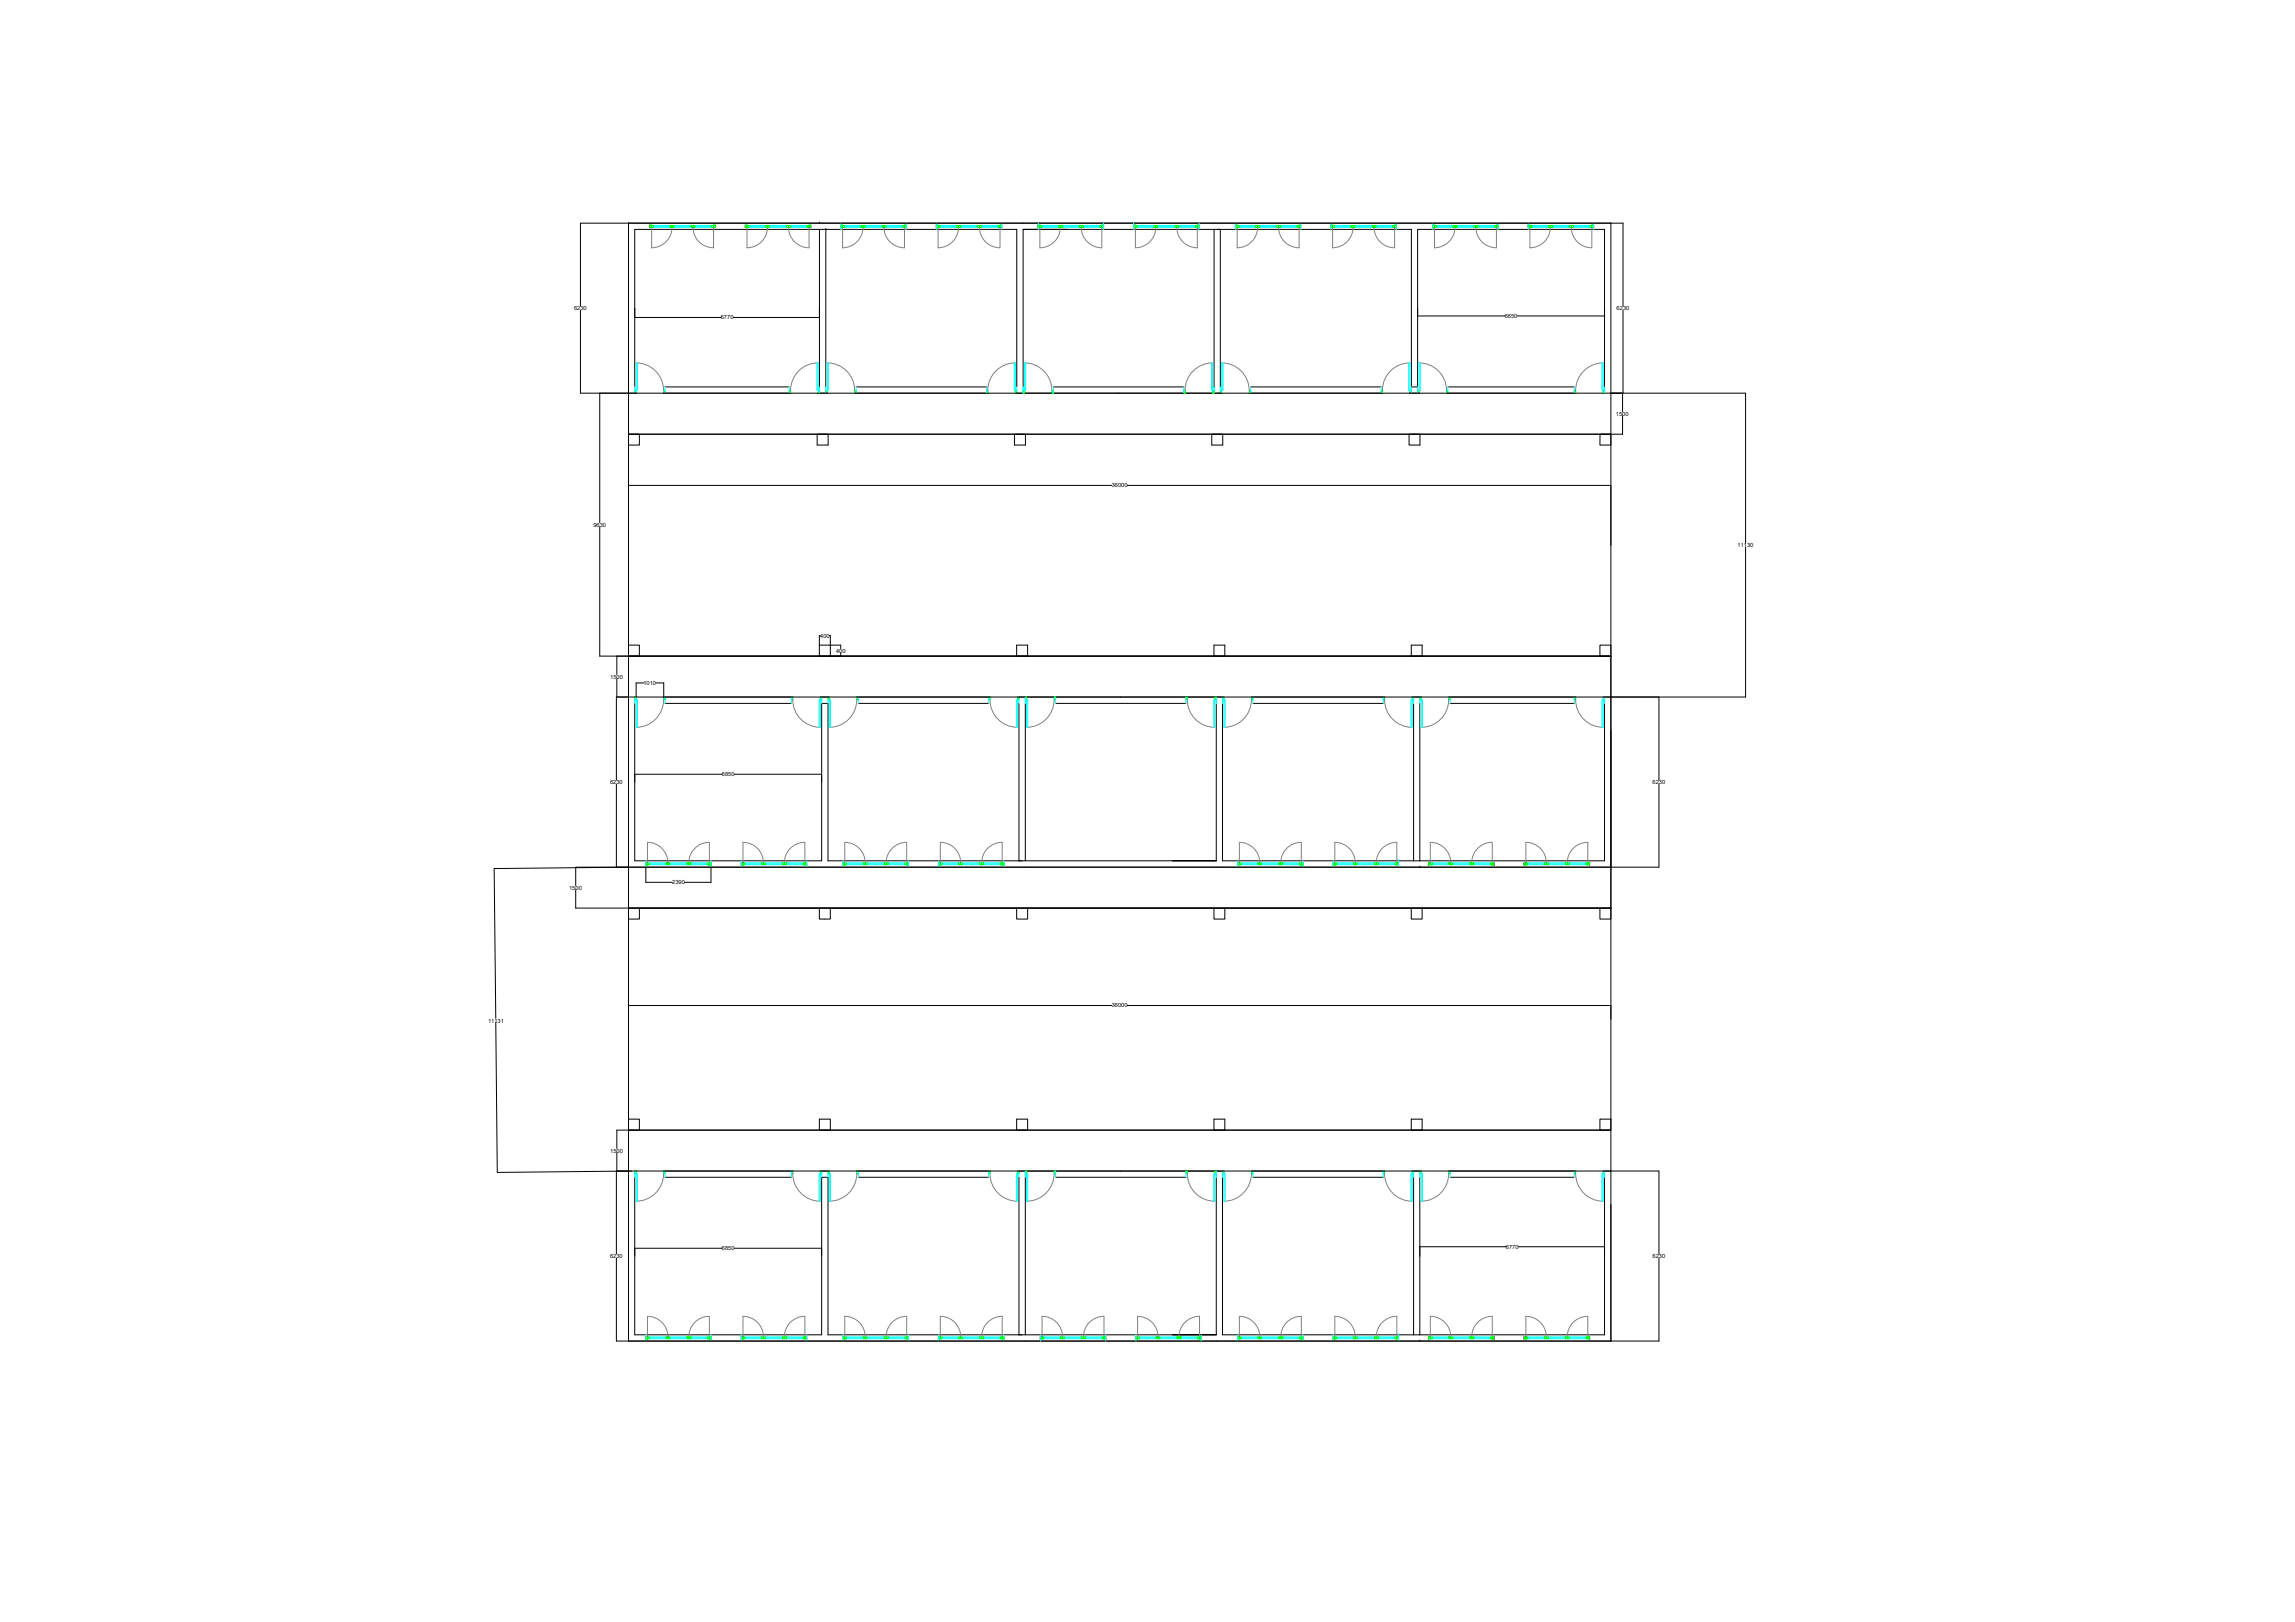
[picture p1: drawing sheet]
<svg xmlns="http://www.w3.org/2000/svg" width="841mm" height="594mm" viewBox="0 0 841 594" stroke-linecap="round" stroke-linejoin="round" font-family="sans-serif">
<defs><g id="words">
<g font-size="2.1">
<text x="210.4" y="113.6">6230</text>
<text x="592.4" y="113.6">6230</text>
<text x="264.1" y="117">6770</text>
<text x="551.4" y="116.4">6850</text>
<text x="592.2" y="152.3">1500</text>
<text x="407.4" y="178.5">36000</text>
<text x="217.5" y="192.9">9630</text>
<text x="636.7" y="200.4">11130</text>
<text x="300.6" y="233.5">400</text>
<text x="306.4" y="239">400</text>
<text x="223.6" y="248.5">1500</text>
<text x="235.8" y="250.9">1010</text>
<text x="223.5" y="287.2">6230</text>
<text x="264.6" y="284.3">6850</text>
<text x="605.6" y="287.2">6230</text>
<text x="246.3" y="323.9">2390</text>
<text x="208.6" y="325.8">1500</text>
<text x="407.4" y="369">36000</text>
<text x="178.8" y="374.5">11131</text>
<text x="223.6" y="422.1">1500</text>
<text x="223.5" y="460.8">6230</text>
<text x="264.6" y="457.9">6850</text>
<text x="551.8" y="457.4">6770</text>
<text x="605.6" y="460.8">6230</text>
</g>
</g></defs>
<!-- layer: G+1 -->
<g fill="none" stroke="#000" stroke-width=".37">
<path d="M230.3 159h360v81.3h-360zM230.3 144h-10.5v47.4M590.3 144h49.4v54.9M407.5 177.8h-177.2v21.9M413.1 177.8h177.2v21.9M219.8 192.9v47.4h10.5M639.7 200.4v54.9h-49.4M300.6 232.8h-.3v3.5M303.9 232.8h.4v3.5h3.8v1.3M308.1 239.1v1.2h-3.8M230.3 240.3h360v92.3h-360zM236 250.1h-2.9v5.2"/>
<path d="M240.4 250.1h2.8v5.2M236.7 317.6v5.6h9.7M260.5 317.6v5.6h-9.6M211 324.3v-6.7h19.3l-49.2 .5 .6 54.9M211 325.9v6.7h19.3M230.3 332.6h360v81.3h-360zM181.7 374.5l.5 54.9 49.3-.5M407.5 368.3h-177.2v4.9M413.1 368.3h177.2v4.9"/>
</g>
<!-- layer: 0 -->
<g fill="none" stroke="#000" stroke-width=".37">
<path d="M230.3 81.7v62.3M300.3 81.7h.1M302.6 84h.1M302.6 84h70v57.7M302.6 84v57.7M374.9 84v57.7M444.9 84v57.7M590.3 81.7v62.3h4.5v-30.3M212.7 112.1v-30.4h382.1v30.4M212.7 113.7v30.3h375.3M232.6 116.3h31.6M268.7 116.3h31.6"/>
<path d="M519.5 115.7h32M556 115.7h32M232.6 141.7v-57.7h67.7v57.7M243.7 141.7h45.5M313.7 141.7h47.8M447.2 141.7v-57.7h70v57.7h2.3v-57.7h68.5v57.7M458.3 141.7h47.8M530.6 141.7h46.3M590.3 159h4.3M594.6 144v6.7M594.6 152.3v6.7M226 248.6v6.7"/>
<path d="M230.3 240.3h-4.3v6.7M232.6 257.6v57.7h68.5v-57.7h2.3v57.7h70v-57.7M232.6 255.3h375.3v30.4M243.7 257.6h46.3M314.5 257.6h47.8M375.7 257.6v57.7M445.7 257.6v57.7M448 257.6v57.7h70M459.1 257.6h47.8M518 257.6v57.7M520.3 257.6v57.7h67.7v-57.7M531.4 257.6h45.5"/>
<path d="M590.3 255.3v62.3M225.9 285.7v-30.4h4.4v62.3M225.9 287.2v30.4h382v-30.4M232.6 283.6h32M269.1 283.6h32M518 315.3h.1M520.3 317.6h.1M230.3 413.9h-4.3v6.8M226 422.2v6.7M232.6 431.2v57.7h68.5v-57.7h2.3v57.7h70v-57.7M232.6 428.9h375.3v30.4M243.7 431.2h46.3"/>
<path d="M314.5 431.2h47.8M375.7 431.2v57.7M445.7 431.2v57.7M448 431.2v57.7h70M459.1 431.2h47.8M518 431.2v57.7M520.3 431.2v57.7h67.7v-57.7M531.4 431.2h45.5M590.3 428.9v62.3M225.9 459.3v-30.4h4.4v62.3M232.6 457.2h32M269.1 457.2h32"/>
<path d="M520.3 456.6h31.6M556.4 456.6h31.6M225.9 460.8v30.4h382v-30.4M518 488.9h.1M520.3 491.2h.1"/>
</g>
<!-- layer: AR windows -->
<g fill="none" stroke="#0ff" stroke-width=".37">
<path d="M239.5 82.9h6.1M239.5 82.6h6.1M239.5 83.3h6.1M247 82.9h6.3M247 82.6h6.3M247 83.3h6.3M254.7 82.9h6.1M254.7 82.6h6.1M254.7 83.3h6.1M274.5 82.9h6.1M274.5 82.6h6.1M274.5 83.3h6.1"/>
<path d="M282 82.9h6.3M282 82.6h6.3M282 83.3h6.3M289.7 82.9h6.1M289.7 82.6h6.1M289.7 83.3h6.1M308.2 84h.1M308.2 81.7v2.3M309.5 82.9h6.1M309.5 82.6h6.1M309.5 83.3h6.1M317 82.9h6.3"/>
<path d="M317 82.6h6.3M317 83.3h6.3M324.7 82.9h6.1M324.7 82.6h6.1M324.7 83.3h6.1M332 81.7v2.3M343.2 81.7v2.3M344.5 82.9h6M344.5 82.6h6M344.5 83.3h6M351.9 82.9h6.4M351.9 82.6h6.4"/>
<path d="M351.9 83.3h6.4M359.6 82.9h6.1M359.6 82.6h6.1M359.6 83.3h6.1M367.1 81.7v2.3M380.5 81.7v2.3M381.7 82.9h6.2M381.7 82.6h6.2M381.7 83.3h6.2M389.3 82.9h6.2M389.3 82.6h6.2M389.3 83.3h6.2"/>
<path d="M396.9 82.9h6.2M396.9 82.6h6.2M396.9 83.3h6.2M404.4 81.7v2.3M415.4 81.7v2.3M416.8 82.9h6.1M416.8 82.6h6.1M416.8 83.3h6.1M424.3 82.9h6.3M424.3 82.6h6.3M424.3 83.3h6.3M432 82.9h6.1"/>
<path d="M432 82.6h6.1M432 83.3h6.1M439.4 81.7v2.3M452.8 81.7v2.3M454.1 82.9h6M454.1 82.6h6M454.1 83.3h6M461.5 82.9h6.4M461.5 82.6h6.4M461.5 83.3h6.4M469.3 82.9h6M469.3 82.6h6"/>
<path d="M469.3 83.3h6M476.7 81.7v2.3M487.8 81.7v2.3M489.1 82.9h6.1M489.1 82.6h6.1M489.1 83.3h6.1M496.6 82.9h6.3M496.6 82.6h6.3M496.6 83.3h6.3M504.3 82.9h6.1M504.3 82.6h6.1M504.3 83.3h6.1"/>
<path d="M511.7 81.7v2.3M525 81.7v2.3M526.4 82.9h6.1M526.4 82.6h6.1M526.4 83.3h6.1M533.9 82.9h6.3M533.9 82.6h6.3M533.9 83.3h6.3M541.6 82.9h6.1M541.6 82.6h6.1M541.6 83.3h6.1M549 81.7v2.3"/>
<path d="M560.1 81.7v2.3M561.4 82.9h6.1M561.4 82.6h6.1M561.4 83.3h6.1M568.9 82.9h6.3M568.9 82.6h6.3M568.9 83.3h6.3M576.6 82.9h6.1M576.6 82.6h6.1M576.6 83.3h6.1M584 81.7v2.3M236.7 315.3v2.3"/>
<path d="M238 316.4h6.1M238 316.7h6.1M238 316h6.1M245.5 316.4h6.3M245.5 316.7h6.3M245.5 316h6.3M253.2 316.4h6.1M253.2 316.7h6.1M253.2 316h6.1M260.5 315.3v2.3M271.7 315.3v2.3M273 316.4h6"/>
<path d="M273 316.7h6M273 316h6M280.5 316.4h6.3M280.5 316.7h6.3M280.5 316h6.3M288.1 316.4h6.2M288.1 316.7h6.2M288.1 316h6.2M295.6 315.3v2.3M309 315.3v2.3M310.2 316.4h6.2M310.2 316.7h6.2"/>
<path d="M310.2 316h6.2M317.8 316.4h6.2M317.8 316.7h6.2M317.8 316h6.2M325.5 316.4h6.1M325.5 316.7h6.1M325.5 316h6.1M332.9 315.3v2.3M344 315.3v2.3M345.3 316.4h6.1M345.3 316.7h6.1M345.3 316h6.1"/>
<path d="M352.7 316.4h6.4M352.7 316.7h6.4M352.7 316h6.4M360.5 316.4h6.1M360.5 316.7h6.1M360.5 316h6.1M367.9 315.3v2.3M453.5 315.3v2.3M454.9 316.4h6.1M454.9 316.7h6.1M454.9 316h6.1M462.4 316.4h6.3"/>
<path d="M462.4 316.7h6.3M462.4 316h6.3M470.1 316.4h6.1M470.1 316.7h6.1M470.1 316h6.1M477.5 315.3v2.3M488.6 315.3v2.3M489.9 316.4h6.1M489.9 316.7h6.1M489.9 316h6.1M497.4 316.4h6.3M497.4 316.7h6.3"/>
<path d="M497.4 316h6.3M505.1 316.4h6.1M505.1 316.7h6.1M505.1 316h6.1M512.5 315.3h.1M512.5 315.3v2.3M524.9 316.4h6.1M524.9 316.7h6.1M524.9 316h6.1M532.4 316.4h6.3M532.4 316.7h6.3M532.4 316h6.3"/>
<path d="M540.1 316.4h6.1M540.1 316.7h6.1M540.1 316h6.1M559.8 316.4h6.1M559.8 316.7h6.1M559.8 316h6.1M567.4 316.4h6.2M567.4 316.7h6.2M567.4 316h6.2M575 316.4h6.2M575 316.7h6.2M575 316h6.2"/>
<path d="M236.7 488.9v2.3M238 490h6.1M238 490.3h6.1M238 489.7h6.1M245.5 490h6.3M245.5 490.3h6.3M245.5 489.7h6.3M253.2 490h6.1M253.2 490.3h6.1M253.2 489.7h6.1M260.5 488.9v2.3M271.7 488.9v2.3"/>
<path d="M273 490h6M273 490.3h6M273 489.7h6M280.5 490h6.3M280.5 490.3h6.3M280.5 489.7h6.3M288.1 490h6.2M288.1 490.3h6.2M288.1 489.7h6.2M295.6 488.9v2.3M309 488.9v2.3M310.2 490h6.2"/>
<path d="M310.2 490.3h6.2M310.2 489.7h6.2M317.8 490h6.2M317.8 490.3h6.2M317.8 489.7h6.2M325.5 490h6.1M325.5 490.3h6.1M325.5 489.7h6.1M332.9 488.9v2.3M344 488.9v2.3M345.3 490h6.1M345.3 490.3h6.1"/>
<path d="M345.3 489.7h6.1M352.7 490h6.4M352.7 490.3h6.4M352.7 489.7h6.4M360.5 490h6.1M360.5 490.3h6.1M360.5 489.7h6.1M367.9 488.9v2.3M381.3 488.9v2.3M382.6 490h6M382.6 490.3h6M382.6 489.7h6"/>
<path d="M390 490h6.4M390 490.3h6.4M390 489.7h6.4M397.7 490h6.1M397.7 490.3h6.1M397.7 489.7h6.1M405.2 488.9v2.3M416.2 488.9v2.3M417.6 490h6.1M417.6 490.3h6.1M417.6 489.7h6.1M425.1 490h6.3"/>
<path d="M425.1 490.3h6.3M425.1 489.7h6.3M432.8 490h6.1M432.8 490.3h6.1M432.8 489.7h6.1M440.2 488.9v2.3M453.5 488.9v2.3M454.9 490h6.1M454.9 490.3h6.1M454.9 489.7h6.1M462.4 490h6.3M462.4 490.3h6.3"/>
<path d="M462.4 489.7h6.3M470.1 490h6.1M470.1 490.3h6.1M470.1 489.7h6.1M477.5 488.9v2.3M488.6 488.9v2.3M489.9 490h6.1M489.9 490.3h6.1M489.9 489.7h6.1M497.4 490h6.3M497.4 490.3h6.3M497.4 489.7h6.3"/>
<path d="M505.1 490h6.1M505.1 490.3h6.1M505.1 489.7h6.1M512.5 488.9h.1M512.5 488.9v2.3M524.9 490h6.1M524.9 490.3h6.1M524.9 489.7h6.1M532.4 490h6.3M532.4 490.3h6.3M532.4 489.7h6.3M540.1 490h6.1"/>
<path d="M540.1 490.3h6.1M540.1 489.7h6.1M559.8 490h6.1M559.8 490.3h6.1M559.8 489.7h6.1M567.4 490h6.2M567.4 490.3h6.2M567.4 489.7h6.2M575 490h6.2M575 490.3h6.2M575 489.7h6.2"/>
</g>
<!-- layer: AR doors -->
<g fill="none" stroke="#0f0" stroke-width=".37">
<path d="M232.6 143h.5v1h-.5zM243.2 143h.5v1h-.5zM289.2 143h.5v1h-.5zM299.8 143h.5v1h-.5zM302.6 143h.5v1h-.5zM313.2 143h.5v1h-.5zM361.5 143h.5v1h-.5zM372.1 143h.5v1h-.5zM374.9 143h.5v1h-.5zM385.5 143h.5v1h-.5zM433.8 143h.5v1h-.5zM444.4 143h.5v1h-.5z"/>
<path d="M447.2 143h.5v1h-.5zM457.8 143h.5v1h-.5zM506.1 143h.5v1h-.5zM516.7 143h.5v1h-.5zM519.5 143h.5v1h-.5zM530.1 143h.5v1h-.5zM576.9 143h.5v1h-.5zM587.5 143h.5v1h-.5zM232.6 255.3h.5v1h-.5zM243.2 255.3h.5v1h-.5zM290 255.3h.5v1h-.5zM300.6 255.3h.5v1h-.5z"/>
<path d="M303.4 255.3h.5v1h-.5zM314 255.3h.5v1h-.5zM362.3 255.3h.5v1h-.5zM372.9 255.3h.5v1h-.5zM375.7 255.3h.5v1h-.5zM386.3 255.3h.5v1h-.5zM434.6 255.3h.5v1h-.5zM445.2 255.3h.5v1h-.5zM448 255.3h.5v1h-.5zM458.6 255.3h.5v1h-.5zM506.9 255.3h.5v1h-.5zM517.5 255.3h.5v1h-.5z"/>
<path d="M520.3 255.3h.5v1h-.5zM530.9 255.3h.5v1h-.5zM576.9 255.3h.5v1h-.5zM587.5 255.3h.5v1h-.5zM232.6 428.9h.5v1h-.5zM243.2 428.9h.5v1h-.5zM290 428.9h.5v1h-.5zM300.6 428.9h.5v1h-.5zM303.4 428.9h.5v1h-.5zM314 428.9h.5v1h-.5zM362.3 428.9h.5v1h-.5zM372.9 428.9h.5v1h-.5z"/>
<path d="M375.7 428.9h.5v1h-.5zM386.3 428.9h.5v1h-.5zM434.6 428.9h.5v1h-.5zM445.2 428.9h.5v1h-.5zM448 428.9h.5v1h-.5zM458.6 428.9h.5v1h-.5zM506.9 428.9h.5v1h-.5zM517.5 428.9h.5v1h-.5zM520.3 428.9h.5v1h-.5zM530.9 428.9h.5v1h-.5zM576.9 428.9h.5v1h-.5zM587.5 428.9h.5v1h-.5z"/>
</g>
<g fill="none" stroke="#808080" stroke-width=".37">
<path d="M233.1 132.9a10.1 10.1 0 0 1 10.1 10.1M299.8 132.9a10.1 10.1 0 0 0-10.1 10.1M303.1 132.9a10.1 10.1 0 0 1 10.1 10.1M372.1 132.9a10.1 10.1 0 0 0-10.1 10.1M375.4 132.9a10.1 10.1 0 0 1 10.1 10.1M444.4 132.9a10.1 10.1 0 0 0-10.1 10.1M447.7 132.9a10.1 10.1 0 0 1 10.1 10.1M516.7 132.9a10.1 10.1 0 0 0-10.1 10.1M520 132.9a10.1 10.1 0 0 1 10.1 10.1M587.5 132.9a10.1 10.1 0 0 0-10.1 10.1M243.2 256.3a10.1 10.1 0 0 1-10.1 10.1M290.5 256.3a10.1 10.1 0 0 0 10.1 10.1"/>
<path d="M314 256.3a10.1 10.1 0 0 1-10.1 10.1M362.8 256.3a10.1 10.1 0 0 0 10.1 10.1M386.3 256.3a10.1 10.1 0 0 1-10.1 10.1M435.1 256.3a10.1 10.1 0 0 0 10.1 10.1M458.6 256.3a10.1 10.1 0 0 1-10.1 10.1M507.4 256.3a10.1 10.1 0 0 0 10.1 10.1M530.9 256.3a10.1 10.1 0 0 1-10.1 10.1M577.4 256.3a10.1 10.1 0 0 0 10.1 10.1M243.2 429.9a10.1 10.1 0 0 1-10.1 10.1M290.5 429.9a10.1 10.1 0 0 0 10.1 10.1M314 429.9a10.1 10.1 0 0 1-10.1 10.1M362.8 429.9a10.1 10.1 0 0 0 10.1 10.1"/>
<path d="M386.3 429.9a10.1 10.1 0 0 1-10.1 10.1M435.1 429.9a10.1 10.1 0 0 0 10.1 10.1M458.6 429.9a10.1 10.1 0 0 1-10.1 10.1M507.4 429.9a10.1 10.1 0 0 0 10.1 10.1M530.9 429.9a10.1 10.1 0 0 1-10.1 10.1M577.4 429.9a10.1 10.1 0 0 0 10.1 10.1"/>
</g>
<g fill="none" stroke="#0ff" stroke-width=".37">
<path d="M233.1 132.9h.5v10.1h-.5zM299.4 132.9h.4v10.1h-.4zM303.1 132.9h.5v10.1h-.5zM371.7 132.9h.4v10.1h-.4zM375.4 132.9h.5v10.1h-.5zM444 132.9h.4v10.1h-.4zM447.7 132.9h.5v10.1h-.5zM516.2 132.9h.5v10.1h-.5zM520 132.9h.5v10.1h-.5zM587.1 132.9h.4v10.1h-.4zM232.6 141.7v2.3M243.7 141.7v2.3"/>
<path d="M289.2 141.7v2.3M300.3 141.7v2.3M302.6 141.7v2.3M313.7 141.7v2.3M361.5 141.7v2.3M372.6 141.7v2.3M374.9 141.7v2.3M386 141.7v2.3M433.8 141.7v2.3M444.9 141.7v2.3M447.2 141.7v2.3M458.3 141.7v2.3"/>
<path d="M506.1 141.7v2.3M517.2 141.7v2.3M519.5 141.7v2.3M530.6 141.7v2.3M576.9 141.7v2.3M588 141.7v2.3M232.6 255.3v2.3M233.1 256.3h.5v10.1h-.5zM243.7 255.3v2.3M290 255.3v2.3M300.2 256.3h.4v10.1h-.4zM301.1 255.3v2.3"/>
<path d="M303.4 255.3v2.3M303.9 256.3h.5v10.1h-.5zM314.5 255.3v2.3M362.3 255.3v2.3M372.5 256.3h.4v10.1h-.4zM373.4 255.3v2.3M375.7 255.3v2.3M376.2 256.3h.5v10.1h-.5zM386.8 255.3v2.3M434.6 255.3v2.3M444.8 256.3h.4v10.1h-.4zM445.7 255.3v2.3"/>
<path d="M448 255.3v2.3M448.5 256.3h.5v10.1h-.5zM459.1 255.3v2.3M506.9 255.3v2.3M517 256.3h.5v10.1h-.5zM518 255.3v2.3M520.3 255.3v2.3M520.8 256.3h.5v10.1h-.5zM531.4 255.3v2.3M576.9 255.3v2.3M587.1 256.3h.4v10.1h-.4zM588 255.3v2.3"/>
<path d="M232.6 428.9v2.3M233.1 429.9h.5v10.1h-.5zM243.7 428.9v2.3M290 428.9v2.3M300.2 429.9h.4v10.1h-.4zM301.1 428.9v2.3M303.4 428.9v2.3M303.9 429.9h.5v10.1h-.5zM314.5 428.9v2.3M362.3 428.9v2.3M372.5 429.9h.4v10.1h-.4zM373.4 428.9v2.3"/>
<path d="M375.7 428.9v2.3M376.2 429.9h.5v10.1h-.5zM386.8 428.9v2.3M434.6 428.9v2.3M444.8 429.9h.4v10.1h-.4zM445.7 428.9v2.3M448 428.9v2.3M448.5 429.9h.5v10.1h-.5zM459.1 428.9v2.3M506.9 428.9v2.3M517 429.9h.5v10.1h-.5zM518 428.9v2.3"/>
<path d="M520.3 428.9v2.3M520.8 429.9h.5v10.1h-.5zM531.4 428.9v2.3M576.9 428.9v2.3M587.1 429.9h.4v10.1h-.4zM588 428.9v2.3"/>
</g>
<!-- layer: walls -->
<g fill="none" stroke="#000" stroke-width=".37">
<path d="M300.3 84h2.3M374.9 81.7h70M390.9 84h-16h72.3h-1.1M230.3 159h4v4h-4zM232.6 144h-2.3v15h360v-15h-2.3M299.5 159h4v4h-4zM371.8 159h4v4h-4zM372.6 144h74.6M386 141.7h47.8M444.1 159h4v4h-4zM444.4 141.7h.5M516.4 159h3.9v4h-3.9z"/>
<path d="M586.3 159h4v4h-4zM230.3 236.3h4v4h-4zM300.3 236.3h4v4h-4zM372.6 236.3h4v4h-4zM444.9 236.3h3.9v4h-3.9zM517.2 236.3h4v4h-4zM586.3 236.3h4v4h-4zM232.6 255.3h-2.3v-15h360v15h-2.3M373.4 255.3h74.6M386.8 257.6h47.8M230.3 317.6v15M374.6 315.3h-1.2h72.3h-16"/>
<path d="M375.7 317.6h70M518 315.3h2.3M590.3 317.6v15M230.3 332.6h4v4h-4zM234.3 332.6h66M300.3 332.6h4v4h-4zM304.3 332.6h282M372.6 332.6v4h4v-4M444.9 332.6v4h3.9v-4M517.2 332.6v4h4v-4M586.3 332.6h4v4h-4zM230.3 409.9h4v4h-4z"/>
<path d="M300.3 409.9h4v4h-4zM372.6 409.9h4v4h-4zM444.9 409.9h3.9v4h-3.9zM517.2 409.9h4v4h-4zM586.3 409.9h4v4h-4zM232.6 428.9h-2.3v-15h360v15h-2.3M373.4 428.9h74.6M375.7 431.2h.5M386.8 431.2h47.8M374.6 488.9h-1.2h72.3h-16M375.7 491.2h70M518 488.9h2.3"/>
</g>
<!-- layer: AR windows -->
<g fill="none" stroke="#808080" stroke-width=".37">
<path d="M238.1 82.4l.1 1zM246.3 83.2a7.5 7.5 0 0 1-7.5 7.5v-7.4M253.9 83.2a7.5 7.5 0 0 0 7.6 7.5v-7.4M262.1 82.4l.1 1zM273.1 82.4l.1 1zM281.2 83.2a7.5 7.5 0 0 1-7.5 7.5l.1-7.4M289 83.2a7.5 7.5 0 0 0 7.5 7.5v-7.4M297.1 82.4l.1 1zM308.1 82.4l.1 1zM316.3 83.2a7.5 7.5 0 0 1-7.6 7.5l.1-7.4M323.9 83.2a7.5 7.5 0 0 0 7.5 7.5l.1-7.4M332 82.4l.2 1z"/>
<path d="M343.1 82.4l.1 1zM351.3 83.2a7.5 7.5 0 0 1-7.5 7.5v-7.4M358.9 83.2a7.5 7.5 0 0 0 7.5 7.5l.1-7.4M367.1 82.4l.1 1zM380.4 82.4l.1 1zM388.6 83.2a7.5 7.5 0 0 1-7.6 7.5l.1-7.4M396.2 83.2a7.5 7.5 0 0 0 7.5 7.5l.1-7.4M404.4 82.4l.1 1zM415.4 82.4v1zM416.1 83.3v7.5M423.6 83.2a7.5 7.5 0 0 1-7.5 7.5M431.2 83.2a7.5 7.5 0 0 0 7.5 7.5l.1-7.4"/>
<path d="M439.4 82.4v1zM452.7 82.4l.1 1zM453.4 83.3v7.5M460.9 83.2a7.5 7.5 0 0 1-7.5 7.5M468.5 83.2a7.5 7.5 0 0 0 7.5 7.5l.1-7.4M476.7 82.4v1zM487.7 82.4l.1 1zM495.8 83.2a7.5 7.5 0 0 1-7.5 7.5v-7.4M503.5 83.2a7.5 7.5 0 0 0 7.6 7.5M511.1 83.3v7.5M511.7 82.4l.1 1zM525 82.4v1z"/>
<path d="M533.2 83.2a7.5 7.5 0 0 1-7.5 7.5v-7.4M540.8 83.2a7.5 7.5 0 0 0 7.6 7.5M548.4 83.3v7.5M549 82.4v1zM560 82.4l.1 1zM560.6 83.3v7.5M568.1 83.2a7.5 7.5 0 0 1-7.5 7.5M575.8 83.2a7.5 7.5 0 0 0 7.5 7.5v-7.4M584 82.4l.1 1zM236.6 316l.1 .9zM237.2 308.5a7.5 7.5 0 0 1 7.6 7.5M237.3 308.6v7.4"/>
<path d="M259.9 308.5a7.5 7.5 0 0 0-7.5 7.5M260 308.6v7.4M260.5 316l.2 .9zM271.6 316l.1 .9zM272.3 308.5a7.5 7.5 0 0 1 7.5 7.5M272.3 308.6v7.4M294.9 308.5a7.5 7.5 0 0 0-7.5 7.5M295 308.6v7.4M295.6 316l.1 .9zM308.8 316l.2 .9zM309.5 308.5a7.5 7.5 0 0 1 7.6 7.5M309.6 308.6v7.4"/>
<path d="M332.2 308.5a7.5 7.5 0 0 0-7.5 7.5M332.3 308.6v7.4M332.9 316l.1 .9zM343.9 316l.1 .9zM344.6 308.5a7.5 7.5 0 0 1 7.5 7.5M344.6 308.6v7.4M367.2 308.5a7.5 7.5 0 0 0-7.5 7.5M367.3 308.6v7.4M367.9 316v.9zM453.5 316v.9zM454.2 308.5a7.5 7.5 0 0 1 7.5 7.5M454.2 308.6v7.4"/>
<path d="M476.8 308.5a7.5 7.5 0 0 0-7.5 7.5M476.9 308.6v7.4M477.5 316v.9zM488.5 316l.1 .9zM489.1 308.5a7.5 7.5 0 0 1 7.5 7.5M489.1 308.6v7.4M511.9 308.5a7.5 7.5 0 0 0-7.6 7.5M511.9 308.6v7.4M512.5 316l.1 .9zM523.5 316l.1 .9zM524.1 308.5a7.5 7.5 0 0 1 7.6 7.5M524.2 308.6v7.4"/>
<path d="M546.8 308.5a7.5 7.5 0 0 0-7.5 7.5M546.8 308.6v7.4M547.4 316l.2 .9zM558.4 316l.2 .9zM559.1 308.5a7.5 7.5 0 0 1 7.6 7.5M559.2 308.6v7.4M581.8 308.5a7.5 7.5 0 0 0-7.5 7.5M581.9 308.6v7.4M582.5 316l.1 .9zM236.6 489.5l.1 1zM244.8 489.6a7.5 7.5 0 0 0-7.6-7.5l.1 7.6M252.4 489.6a7.5 7.5 0 0 1 7.5-7.5l.1 7.6"/>
<path d="M260.5 489.5l.2 1zM271.6 489.5l.1 1zM279.8 489.6a7.5 7.5 0 0 0-7.5-7.5v7.6M294.9 482.1a7.5 7.5 0 0 0-7.5 7.5M295 482.1v7.6M295.6 489.5l.1 1zM308.8 489.5l.2 1zM317.1 489.6a7.5 7.5 0 0 0-7.6-7.5l.1 7.6M332.2 482.1a7.5 7.5 0 0 0-7.5 7.5M332.3 482.1v7.6M332.9 489.5l.1 1zM343.9 489.5l.1 1z"/>
<path d="M352.1 489.6a7.5 7.5 0 0 0-7.5-7.5v7.6M359.7 489.6a7.5 7.5 0 0 1 7.5-7.5l.1 7.6M367.9 489.5v1zM381.2 489.5l.1 1zM389.4 489.6a7.5 7.5 0 0 0-7.5-7.5v7.6M397 489.6a7.5 7.5 0 0 1 7.5-7.5l.1 7.6M405.2 489.5l.1 1zM416.2 489.5v1zM424.4 489.6a7.5 7.5 0 0 0-7.5-7.5v7.6M432 489.6a7.5 7.5 0 0 1 7.6-7.5v7.6M440.2 489.5l.1 1zM453.5 489.5v1z"/>
<path d="M454.2 482.1a7.5 7.5 0 0 1 7.5 7.5M454.2 482.1v7.6M469.3 489.6a7.5 7.5 0 0 1 7.5-7.5l.1 7.6M477.5 489.5v1zM488.5 489.5l.1 1zM496.6 489.6a7.5 7.5 0 0 0-7.5-7.5v7.6M504.3 489.6a7.5 7.5 0 0 1 7.6-7.5v7.6M512.5 489.5l.1 1zM523.5 489.5l.1 1zM531.7 489.6a7.5 7.5 0 0 0-7.6-7.5l.1 7.6M539.3 489.6a7.5 7.5 0 0 1 7.5-7.5v7.6M547.4 489.5l.2 1z"/>
<path d="M558.4 489.5l.2 1zM566.7 489.6a7.5 7.5 0 0 0-7.6-7.5l.1 7.6M574.3 489.6a7.5 7.5 0 0 1 7.5-7.5l.1 7.6M582.5 489.5l.1 1z"/>
</g>
<g fill="none" stroke="#0f0" stroke-width=".37">
<path d="M238.2 82.4h.7l-.2 1h-.5zM238.8 82.6h.7v.7h-.7zM245.6 82.6h.7v.7h-.7zM246.3 82.6h.7v.7h-.7zM253.3 82.6h.7v.7h-.7zM254 82.6h.7v.7h-.7zM260.8 82.6h.7v.7h-.7zM261.4 82.4h.7v1h-.5zM273.2 82.4h.7l-.2 1h-.5zM273.8 82.6h.7v.7h-.7zM280.6 82.6h.6v.7h-.6zM281.2 82.6h.8v.7h-.8z"/>
<path d="M288.3 82.6h.7v.7h-.7zM289 82.6h.7v.7h-.7zM295.8 82.6h.7v.7h-.7zM296.4 82.4h.7v1h-.5zM308.2 82.4h.6l-.1 1h-.5zM308.8 82.6h.7v.7h-.7zM315.6 82.6h.7v.7h-.7zM316.3 82.6h.7v.7h-.7zM323.3 82.6h.7v.7h-.7zM324 82.6h.7v.7h-.7zM330.8 82.6h.7v.7h-.7zM331.4 82.4h.6v1l-.5-.1z"/>
<path d="M343.2 82.4h.7l-.3 1h-.4zM343.8 82.6h.7v.7h-.7zM350.5 82.6h.8v.7h-.8zM351.3 82.6h.6v.7h-.6zM358.3 82.6h.7v.7h-.7zM359 82.6h.6v.7h-.6zM365.7 82.6h.8v.7h-.8zM366.4 82.4h.7v1h-.5zM380.5 82.4h.7l-.2 1h-.5zM381.1 82.6h.6v.7h-.6zM387.9 82.6h.7v.7h-.7zM388.6 82.6h.7v.7h-.7z"/>
<path d="M395.5 82.6h.8v.7h-.8zM396.3 82.6h.6v.7h-.6zM403.1 82.6h.7v.7h-.7zM403.7 82.4h.7v1h-.6zM415.4 82.4h.8l-.2 1h-.6zM416.1 82.6h.7v.7h-.7zM422.9 82.6h.7v.7h-.7zM423.6 82.6h.7v.7h-.7zM430.6 82.6h.7v.7h-.7zM431.3 82.6h.7v.7h-.7zM438.1 82.6h.7v.7h-.7zM438.6 82.4h.8v1h-.5z"/>
<path d="M452.8 82.4h.7l-.3 1h-.4zM453.4 82.6h.7v.7h-.7zM460.1 82.6h.8v.7h-.8zM460.9 82.6h.6v.7h-.6zM467.9 82.6h.7v.7h-.7zM468.6 82.6h.7v.7h-.7zM475.3 82.6h.8v.7h-.8zM476 82.4h.7v1h-.5zM487.8 82.4h.7l-.2 1h-.5zM488.3 82.6h.8v.7h-.8zM495.2 82.6h.7v.7h-.7zM495.9 82.6h.7v.7h-.7z"/>
<path d="M502.9 82.6h.6v.7h-.6zM503.5 82.6h.8v.7h-.8zM510.4 82.6h.7v.7h-.7zM510.9 82.4h.8v1h-.5zM525 82.4h.8l-.2 1h-.6zM525.7 82.6h.7v.7h-.7zM532.5 82.6h.7v.7h-.7zM533.2 82.6h.7v.7h-.7zM540.2 82.6h.7v.7h-.7zM540.9 82.6h.7v.7h-.7zM547.7 82.6h.7v.7h-.7zM548.2 82.4h.8v1h-.5z"/>
<path d="M560.1 82.4h.7l-.2 1h-.5zM560.6 82.6h.8v.7h-.8zM567.5 82.6h.6v.7h-.6zM568.1 82.6h.8v.7h-.8zM575.2 82.6h.6v.7h-.6zM575.8 82.6h.8v.7h-.8zM582.7 82.6h.6v.7h-.6zM583.3 82.4h.7v1l-.7-.1zM236.7 316h.6v.9h-.6zM237.3 316h.7v.7h-.7zM244.1 316h.7v.7h-.7zM244.8 316h.7v.7h-.7z"/>
<path d="M251.8 316h.7v.7h-.7zM252.5 316h.7v.7h-.7zM259.3 316h.7v.7h-.7zM260 316h.5v.9h-.6zM271.7 316h.6l.1 .9h-.7zM272.3 316h.7v.7h-.7zM279 316h.8v.7h-.8zM279.8 316h.7v.7h-.7zM286.8 316h.7v.7h-.7zM287.5 316h.6v.7h-.6zM294.3 316h.7v.7h-.7zM295 316h.6v.9h-.7z"/>
<path d="M309 316h.6l.1 .9h-.7zM309.6 316h.6v.7h-.6zM316.4 316h.7v.7h-.7zM317.1 316h.7v.7h-.7zM324 316h.8v.7h-.8zM324.8 316h.7v.7h-.7zM331.6 316h.7v.7h-.7zM332.3 316h.6v.9h-.7zM344 316h.6l.1 .9h-.7zM344.6 316h.7v.7h-.7zM351.4 316h.7v.7h-.7zM352.1 316h.6v.7h-.6z"/>
<path d="M359.1 316h.7v.7h-.7zM359.8 316h.7v.7h-.7zM366.6 316h.7v.7h-.7zM367.4 316h.5v.9h-.7zM453.5 316h.7l.1 .9h-.8zM454.2 316h.7v.7h-.7zM461 316h.7v.7h-.7zM461.7 316h.7v.7h-.7zM468.7 316h.7v.7h-.7zM469.4 316h.7v.7h-.7zM476.2 316h.7v.7h-.7zM477 316h.5v.9h-.8z"/>
<path d="M488.6 316h.5l.2 .9h-.7zM489.1 316h.8v.7h-.8zM496 316h.7v.7h-.7zM496.7 316h.7v.7h-.7zM503.7 316h.6v.7h-.6zM504.3 316h.8v.7h-.8zM511.2 316h.7v.7h-.7zM512 316h.5v.9h-.7zM523.6 316h.6v.9h-.6zM524.2 316h.7v.7h-.7zM531 316h.7v.7h-.7zM531.7 316h.7v.7h-.7z"/>
<path d="M538.7 316h.7v.7h-.7zM539.4 316h.7v.7h-.7zM546.2 316h.6v.7h-.6zM546.8 316h.6v.9h-.6zM558.6 316h.6l.1 .9h-.7zM559.2 316h.6v.7h-.6zM565.9 316h.8v.7h-.8zM566.7 316h.7v.7h-.7zM573.6 316h.8v.7h-.8zM574.4 316h.6v.7h-.6zM581.2 316h.7v.7h-.7zM581.9 316h.6v.9h-.7z"/>
<path d="M236.7 489.5h.5l.1 1h-.6zM237.3 489.7h.7v.6h-.7zM244.1 489.7h.7v.6h-.7zM244.8 489.7h.7v.6h-.7zM251.8 489.7h.7v.6h-.7zM252.5 489.7h.7v.6h-.7zM259.3 489.7h.7v.6h-.7zM260.1 489.5h.4v1h-.6zM271.7 489.5h.5l.2 1h-.7zM272.3 489.7h.7v.6h-.7zM279 489.7h.8v.6h-.8zM279.8 489.7h.7v.6h-.7z"/>
<path d="M286.8 489.7h.7v.6h-.7zM287.5 489.7h.6v.6h-.6zM294.3 489.7h.7v.6h-.7zM295 489.5h.6v1h-.7zM309 489.5h.5l.2 1h-.7zM309.6 489.7h.6v.6h-.6zM316.4 489.7h.7v.6h-.7zM317.1 489.7h.7v.6h-.7zM324 489.7h.8v.6h-.8zM324.8 489.7h.7v.6h-.7zM331.6 489.7h.7v.6h-.7zM332.4 489.5h.5v1h-.7z"/>
<path d="M344 489.5l.6 .2 .1 .8h-.7zM344.6 489.7h.7v.6h-.7zM351.4 489.7h.7v.6h-.7zM352.1 489.7h.6v.6h-.6zM359.1 489.7h.7v.6h-.7zM359.8 489.7h.7v.6h-.7zM366.6 489.7h.7v.6h-.7zM367.4 489.5h.5v1h-.7zM381.3 489.5l.6 .2 .1 .8h-.7zM381.9 489.7h.7v.6h-.7zM388.6 489.7h.8v.6h-.8zM389.4 489.7h.6v.6h-.6z"/>
<path d="M396.4 489.7h.7v.6h-.7zM397.1 489.7h.6v.6h-.6zM403.8 489.7h.8v.6h-.8zM404.7 489.5h.5v1h-.7zM416.2 489.5l.7 .2 .1 .8h-.8zM416.9 489.7h.7v.6h-.7zM423.7 489.7h.7v.6h-.7zM424.4 489.7h.7v.6h-.7zM431.4 489.7h.7v.6h-.7zM432.1 489.7h.7v.6h-.7zM438.9 489.7h.7v.6h-.7zM439.7 489.5h.5v1h-.8z"/>
<path d="M453.5 489.5l.7 .2 .1 .8h-.8zM454.2 489.7h.7v.6h-.7zM461 489.7h.7v.6h-.7zM461.7 489.7h.7v.6h-.7zM468.7 489.7h.7v.6h-.7zM469.4 489.7h.7v.6h-.7zM476.2 489.7h.7v.6h-.7zM477 489.5h.5v1h-.8zM488.6 489.5h.5l.2 1h-.7zM489.1 489.7h.8v.6h-.8zM496 489.7h.7v.6h-.7zM496.7 489.7h.7v.6h-.7z"/>
<path d="M503.7 489.7h.6v.6h-.6zM504.3 489.7h.8v.6h-.8zM511.2 489.7h.7v.6h-.7zM512 489.5h.5v1h-.7zM523.6 489.5h.5l.1 1h-.6zM524.2 489.7h.7v.6h-.7zM531 489.7h.7v.6h-.7zM531.7 489.7h.7v.6h-.7zM538.7 489.7h.7v.6h-.7zM539.4 489.7h.7v.6h-.7zM546.2 489.7h.6v.6h-.6zM547 489.5h.4v1h-.6z"/>
<path d="M558.6 489.5l.6 .2 .1 .8h-.7zM559.2 489.7h.6v.6h-.6zM565.9 489.7h.8v.6h-.8zM566.7 489.7h.7v.6h-.7zM573.6 489.7h.8v.6h-.8zM574.4 489.7h.6v.6h-.6zM581.2 489.7h.7v.6h-.7zM581.9 489.5h.6v1h-.7z"/>
</g>
<use href="#words"/>
</svg>
